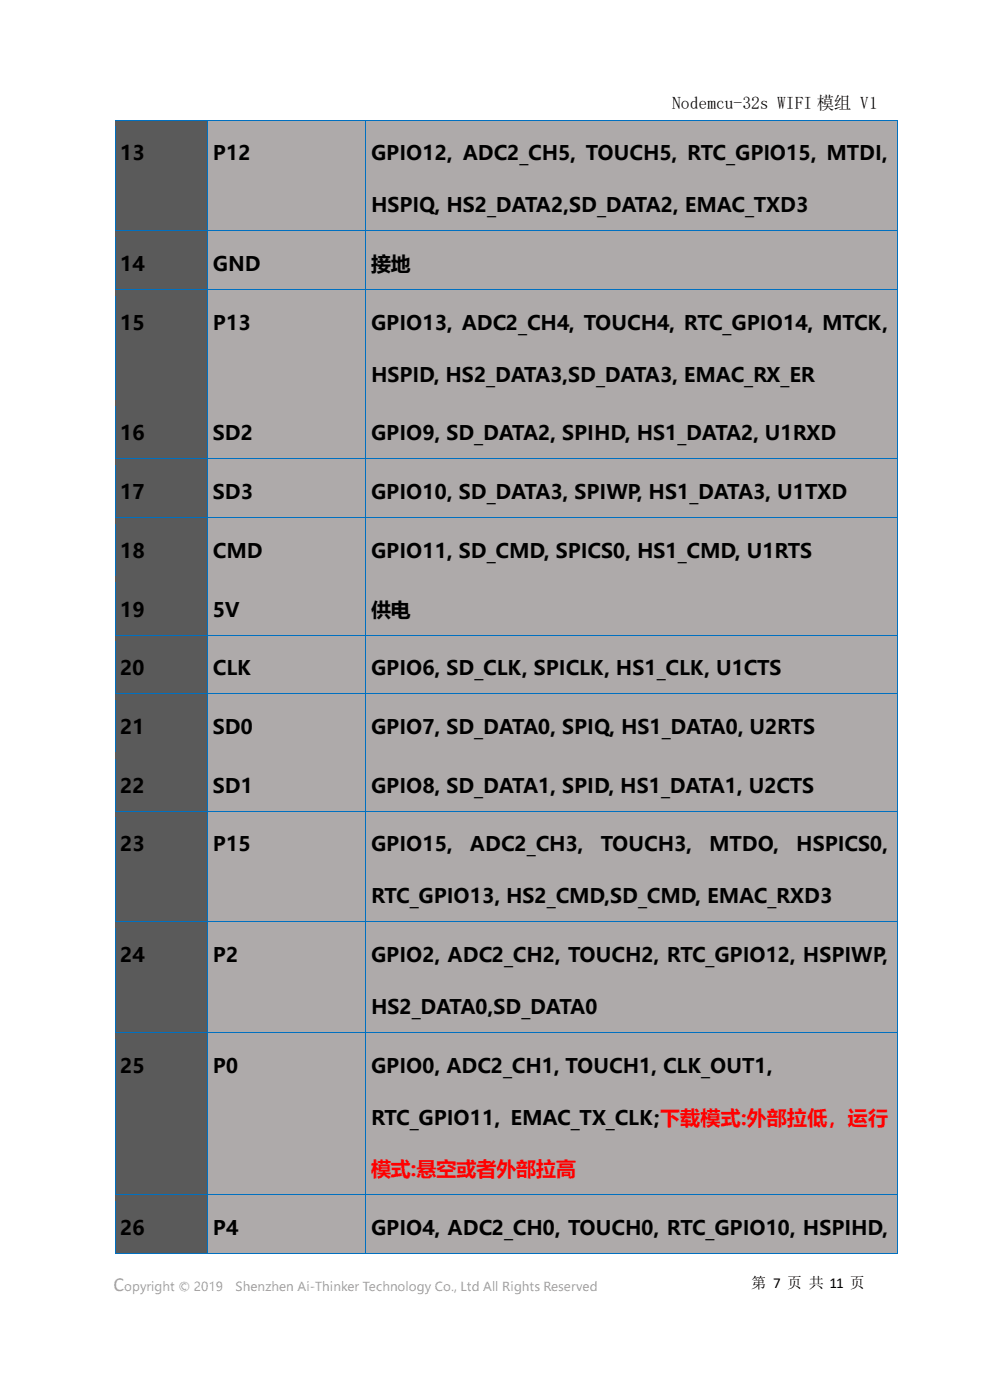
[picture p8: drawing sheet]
<svg xmlns="http://www.w3.org/2000/svg" width="210mm" height="297mm" viewBox="0 0 210 297" stroke-linecap="round" stroke-linejoin="round" font-family="sans-serif">
<defs><g id="words">
<g font-size="4.2">
<text x="25.5" y="34">13</text>
<text x="45.1" y="34">P12</text>
<text x="78.7" y="34">GPIO12, ADC2_CH5, TOUCH5, RTC_GPIO15, MTDI,</text>
<text x="78.7" y="45.1">HSPIQ, HS2_DATA2,SD_DATA2, EMAC_TXD3</text>
<text x="25.5" y="57.5">14</text>
<text x="45.1" y="57.5">GND</text>
<text x="78.7" y="57.5">接地</text>
<text x="25.5" y="70">15</text>
<text x="45.1" y="70">P13</text>
<text x="78.7" y="70">GPIO13, ADC2_CH4, TOUCH4, RTC_GPIO14, MTCK,</text>
<text x="78.7" y="81">HSPID, HS2_DATA3,SD_DATA3, EMAC_RX_ER</text>
<text x="25.5" y="93.4">16</text>
<text x="45.1" y="93.4">SD2</text>
<text x="78.7" y="93.4">GPIO9, SD_DATA2, SPIHD, HS1_DATA2, U1RXD</text>
<text x="25.5" y="105.9">17</text>
<text x="45.1" y="105.9">SD3</text>
<text x="78.7" y="105.9">GPIO10, SD_DATA3, SPIWP, HS1_DATA3, U1TXD</text>
<text x="25.5" y="118.3">18</text>
<text x="45.1" y="118.3">CMD</text>
<text x="78.7" y="118.3">GPIO11, SD_CMD, SPICS0, HS1_CMD, U1RTS</text>
<text x="25.5" y="130.8">19</text>
<text x="45.1" y="130.8">5V</text>
<text x="78.7" y="130.8">供电</text>
<text x="25.5" y="143.3">20</text>
<text x="45.1" y="143.3">CLK</text>
<text x="78.7" y="143.3">GPIO6, SD_CLK, SPICLK, HS1_CLK, U1CTS</text>
<text x="25.5" y="155.7">21</text>
<text x="45.1" y="155.7">SD0</text>
<text x="78.7" y="155.7">GPIO7, SD_DATA0, SPIQ, HS1_DATA0, U2RTS</text>
<text x="25.5" y="168.2">22</text>
<text x="45.1" y="168.2">SD1</text>
<text x="78.7" y="168.2">GPIO8, SD_DATA1, SPID, HS1_DATA1, U2CTS</text>
<text x="25.5" y="180.6">23</text>
<text x="45.1" y="180.6">P15</text>
<text x="78.7" y="180.6">GPIO15,</text>
<text x="99.7" y="180.6">ADC2_CH3,</text>
<text x="127.4" y="180.6">TOUCH3,</text>
<text x="150.4" y="180.6">MTDO,</text>
<text x="168.9" y="180.6">HSPICS0,</text>
<text x="78.7" y="191.7">RTC_GPIO13, HS2_CMD,SD_CMD, EMAC_RXD3</text>
<text x="25.5" y="204.1">24</text>
<text x="45.1" y="204.1">P2</text>
<text x="78.7" y="204.1">GPIO2, ADC2_CH2, TOUCH2, RTC_GPIO12, HSPIWP,</text>
<text x="78.7" y="215.1">HS2_DATA0,SD_DATA0</text>
<text x="25.5" y="227.6">25</text>
<text x="45.1" y="227.6">P0</text>
<text x="78.7" y="227.6">GPIO0, ADC2_CH1, TOUCH1, CLK_OUT1,</text>
<text x="78.7" y="238.6">RTC_GPIO11, EMAC_TX_CLK;下载模式:外部拉低，运行</text>
<text x="25.5" y="262">26</text>
<text x="45.1" y="262">P4</text>
<text x="78.7" y="262">GPIO4, ADC2_CH0, TOUCH0, RTC_GPIO10, HSPIHD,</text>
</g>
<text font-size="4.2" fill="#f00" x="78.7" y="249.6">模式:悬空或者外部拉高</text>
<text font-size="4.2" fill="#a4a4a4" x="24.1" y="273.9">C</text>
<text font-size="3.7" x="142.6" y="23.2">Nodemcu-32s WIFI 模组 V1</text>
<text font-size="3.2" x="159.3" y="273.3">第 7 页 共 11 页</text>
<g font-size="2.6" fill="#a4a4a4">
<text x="26.3" y="273.9">opyright © 2019</text>
<text x="50" y="273.9">Shenzhen Ai-Thinker Technology Co., Ltd All Rights Reserved</text>
</g>
</g></defs>
<g fill="#5a5a5a">
<path d="M24.5 25.6h19.5v23.3h-19.5z" fill-rule="evenodd"/>
<path d="M25.5 26.8h16.5v11.1h-16.5z" fill-rule="evenodd"/>
</g>
<g fill="#aeaaaa">
<path d="M44.1 25.6h33.3v23.3h-33.3z" fill-rule="evenodd"/>
<path d="M45.1 26.8h30.4v11.1h-30.4z" fill-rule="evenodd"/>
<path d="M77.6 25.6h112.7v23.3h-112.7z" fill-rule="evenodd"/>
<path d="M78.7 26.8h109.7v11.1h-109.7z" fill-rule="evenodd"/>
<path d="M78.7 37.9h109.7v11h-109.7z" fill-rule="evenodd"/>
</g>
<g fill="#0070c0">
<path d="M24.3 25.4h.2v1.4h-.2z" fill-rule="evenodd"/>
<path d="M24.3 25.4h.2v.2h-.2z" fill-rule="evenodd"/>
</g>
<path d="M24.5 25.5h19.5" fill="none" stroke="#0070c0" stroke-width=".21"/>
<path d="M24.5 25.6h19.5v1.2h-19.5z" fill-rule="evenodd" fill="#5a5a5a"/>
<g fill="#0070c0">
<path d="M44 25.6h.1v1.2h-.1z" fill-rule="evenodd"/>
<path d="M44 25.4h.1v.2h-.1z" fill-rule="evenodd"/>
</g>
<path d="M44.1 25.5h33.4" fill="none" stroke="#0070c0" stroke-width=".21"/>
<path d="M44.1 25.6h33.4v1.2h-33.4z" fill-rule="evenodd" fill="#aeaaaa"/>
<g fill="#0070c0">
<path d="M77.5 25.6h.2v1.2h-.2z" fill-rule="evenodd"/>
<path d="M77.5 25.4h.2v.2h-.2z" fill-rule="evenodd"/>
</g>
<path d="M77.7 25.5h112.6" fill="none" stroke="#0070c0" stroke-width=".21"/>
<path d="M77.7 25.6h112.6v1.2h-112.6z" fill-rule="evenodd" fill="#aeaaaa"/>
<g fill="#0070c0">
<path d="M190.3 25.4h.2v1.4h-.2z" fill-rule="evenodd"/>
<path d="M190.3 25.4h.2v.2h-.2z" fill-rule="evenodd"/>
</g>
<path d="M24.4 26.8v22.1M44 26.8v22.1M77.6 26.8v22.1M190.4 26.8v22.1" fill="none" stroke="#0070c0" stroke-width=".21"/>
<g fill="#5a5a5a">
<path d="M24.5 49h19.5v12.3h-19.5z" fill-rule="evenodd"/>
<path d="M25.5 50.3h16.5v11h-16.5z" fill-rule="evenodd"/>
</g>
<g fill="#aeaaaa">
<path d="M44.1 49h33.3v12.3h-33.3z" fill-rule="evenodd"/>
<path d="M45.1 50.3h30.4v11h-30.4z" fill-rule="evenodd"/>
<path d="M77.6 49h112.7v12.3h-112.7z" fill-rule="evenodd"/>
<path d="M78.7 50.3h109.7v11h-109.7z" fill-rule="evenodd"/>
</g>
<path d="M24.3 48.9h.2v1.4h-.2z" fill-rule="evenodd" fill="#0070c0"/>
<path d="M24.5 49h19.5" fill="none" stroke="#0070c0" stroke-width=".21"/>
<path d="M24.5 49h19.5v1.3h-19.5z" fill-rule="evenodd" fill="#5a5a5a"/>
<path d="M44 48.9h.1v1.4h-.1z" fill-rule="evenodd" fill="#0070c0"/>
<path d="M44.1 49h33.4" fill="none" stroke="#0070c0" stroke-width=".21"/>
<path d="M44.1 49h33.4v1.3h-33.4z" fill-rule="evenodd" fill="#aeaaaa"/>
<path d="M77.5 48.9h.2v1.4h-.2z" fill-rule="evenodd" fill="#0070c0"/>
<path d="M77.7 49h112.6" fill="none" stroke="#0070c0" stroke-width=".21"/>
<path d="M77.7 49h112.6v1.3h-112.6z" fill-rule="evenodd" fill="#aeaaaa"/>
<path d="M190.3 48.9h.2v1.4h-.2z" fill-rule="evenodd" fill="#0070c0"/>
<path d="M24.4 50.3v11M44 50.3v11M77.6 50.3v11M190.4 50.3v11" fill="none" stroke="#0070c0" stroke-width=".21"/>
<g fill="#5a5a5a">
<path d="M24.5 61.5h19.5v23.3h-19.5z" fill-rule="evenodd"/>
<path d="M25.5 62.8h16.5v11h-16.5z" fill-rule="evenodd"/>
</g>
<g fill="#aeaaaa">
<path d="M44.1 61.5h33.3v23.3h-33.3z" fill-rule="evenodd"/>
<path d="M45.1 62.8h30.4v11h-30.4z" fill-rule="evenodd"/>
<path d="M77.6 61.5h112.7v23.3h-112.7z" fill-rule="evenodd"/>
<path d="M78.7 62.8h109.7v11h-109.7z" fill-rule="evenodd"/>
<path d="M78.7 73.8h109.7v11h-109.7z" fill-rule="evenodd"/>
</g>
<path d="M24.3 61.3h.2v1.5h-.2z" fill-rule="evenodd" fill="#0070c0"/>
<path d="M24.5 61.4h19.5" fill="none" stroke="#0070c0" stroke-width=".21"/>
<path d="M24.5 61.5h19.5v1.3h-19.5z" fill-rule="evenodd" fill="#5a5a5a"/>
<path d="M44 61.3h.1v1.5h-.1z" fill-rule="evenodd" fill="#0070c0"/>
<path d="M44.1 61.4h33.4" fill="none" stroke="#0070c0" stroke-width=".21"/>
<path d="M44.1 61.5h33.4v1.3h-33.4z" fill-rule="evenodd" fill="#aeaaaa"/>
<path d="M77.5 61.3h.2v1.5h-.2z" fill-rule="evenodd" fill="#0070c0"/>
<path d="M77.7 61.4h112.6" fill="none" stroke="#0070c0" stroke-width=".21"/>
<path d="M77.7 61.5h112.6v1.3h-112.6z" fill-rule="evenodd" fill="#aeaaaa"/>
<path d="M190.3 61.3h.2v1.5h-.2z" fill-rule="evenodd" fill="#0070c0"/>
<path d="M24.4 62.8v22M44 62.8v22M77.6 62.8v22M190.4 62.8v22" fill="none" stroke="#0070c0" stroke-width=".21"/>
<g fill="#5a5a5a">
<path d="M24.5 84.9h19.5v12.3h-19.5z" fill-rule="evenodd"/>
<path d="M25.5 86.2h16.5v11h-16.5z" fill-rule="evenodd"/>
</g>
<g fill="#aeaaaa">
<path d="M44.1 84.9h33.3v12.3h-33.3z" fill-rule="evenodd"/>
<path d="M45.1 86.2h30.4v11h-30.4z" fill-rule="evenodd"/>
<path d="M77.6 84.9h112.7v12.3h-112.7z" fill-rule="evenodd"/>
<path d="M78.7 86.2h109.7v11h-109.7z" fill-rule="evenodd"/>
</g>
<path d="M24.3 84.8h.2v1.4h-.2z" fill-rule="evenodd" fill="#0070c0"/>
<path d="M24.5 84.9h19.5" fill="none" stroke="#0070c0" stroke-width=".21"/>
<path d="M24.5 84.9h19.5v1.3h-19.5z" fill-rule="evenodd" fill="#5a5a5a"/>
<path d="M44 84.8h.1v1.4h-.1z" fill-rule="evenodd" fill="#0070c0"/>
<path d="M44.1 84.9h33.4" fill="none" stroke="#0070c0" stroke-width=".21"/>
<path d="M44.1 84.9h33.4v1.3h-33.4z" fill-rule="evenodd" fill="#aeaaaa"/>
<path d="M77.5 84.8h.2v1.4h-.2z" fill-rule="evenodd" fill="#0070c0"/>
<path d="M77.7 84.9h112.6" fill="none" stroke="#0070c0" stroke-width=".21"/>
<path d="M77.7 84.9h112.6v1.3h-112.6z" fill-rule="evenodd" fill="#aeaaaa"/>
<path d="M190.3 84.8h.2v1.4h-.2z" fill-rule="evenodd" fill="#0070c0"/>
<path d="M24.4 86.2v11M44 86.2v11M77.6 86.2v11M190.4 86.2v11" fill="none" stroke="#0070c0" stroke-width=".21"/>
<g fill="#5a5a5a">
<path d="M24.5 97.4h19.5v12.3h-19.5z" fill-rule="evenodd"/>
<path d="M25.5 98.7h16.5v11h-16.5z" fill-rule="evenodd"/>
</g>
<g fill="#aeaaaa">
<path d="M44.1 97.4h33.3v12.3h-33.3z" fill-rule="evenodd"/>
<path d="M45.1 98.7h30.4v11h-30.4z" fill-rule="evenodd"/>
<path d="M77.6 97.4h112.7v12.3h-112.7z" fill-rule="evenodd"/>
<path d="M78.7 98.7h109.7v11h-109.7z" fill-rule="evenodd"/>
</g>
<path d="M24.3 97.2h.2v1.5h-.2z" fill-rule="evenodd" fill="#0070c0"/>
<path d="M24.5 97.3h19.5" fill="none" stroke="#0070c0" stroke-width=".21"/>
<path d="M24.5 97.4h19.5v1.3h-19.5z" fill-rule="evenodd" fill="#5a5a5a"/>
<path d="M44 97.2h.1v1.5h-.1z" fill-rule="evenodd" fill="#0070c0"/>
<path d="M44.1 97.3h33.4" fill="none" stroke="#0070c0" stroke-width=".21"/>
<path d="M44.1 97.4h33.4v1.3h-33.4z" fill-rule="evenodd" fill="#aeaaaa"/>
<path d="M77.5 97.2h.2v1.5h-.2z" fill-rule="evenodd" fill="#0070c0"/>
<path d="M77.7 97.3h112.6" fill="none" stroke="#0070c0" stroke-width=".21"/>
<path d="M77.7 97.4h112.6v1.3h-112.6z" fill-rule="evenodd" fill="#aeaaaa"/>
<path d="M190.3 97.2h.2v1.5h-.2z" fill-rule="evenodd" fill="#0070c0"/>
<path d="M24.4 98.7v11M44 98.7v11M77.6 98.7v11M190.4 98.7v11" fill="none" stroke="#0070c0" stroke-width=".21"/>
<g fill="#5a5a5a">
<path d="M24.5 109.8h19.5v12.3h-19.5z" fill-rule="evenodd"/>
<path d="M25.5 111.1h16.5v11h-16.5z" fill-rule="evenodd"/>
</g>
<g fill="#aeaaaa">
<path d="M44.1 109.8h33.3v12.3h-33.3z" fill-rule="evenodd"/>
<path d="M45.1 111.1h30.4v11h-30.4z" fill-rule="evenodd"/>
<path d="M77.6 109.8h112.7v12.3h-112.7z" fill-rule="evenodd"/>
<path d="M78.7 111.1h109.7v11h-109.7z" fill-rule="evenodd"/>
</g>
<path d="M24.3 109.7h.2v1.4h-.2z" fill-rule="evenodd" fill="#0070c0"/>
<path d="M24.5 109.8h19.5" fill="none" stroke="#0070c0" stroke-width=".21"/>
<path d="M24.5 109.8h19.5v1.3h-19.5z" fill-rule="evenodd" fill="#5a5a5a"/>
<path d="M44 109.7h.1v1.4h-.1z" fill-rule="evenodd" fill="#0070c0"/>
<path d="M44.1 109.8h33.4" fill="none" stroke="#0070c0" stroke-width=".21"/>
<path d="M44.1 109.8h33.4v1.3h-33.4z" fill-rule="evenodd" fill="#aeaaaa"/>
<path d="M77.5 109.7h.2v1.4h-.2z" fill-rule="evenodd" fill="#0070c0"/>
<path d="M77.7 109.8h112.6" fill="none" stroke="#0070c0" stroke-width=".21"/>
<path d="M77.7 109.8h112.6v1.3h-112.6z" fill-rule="evenodd" fill="#aeaaaa"/>
<path d="M190.3 109.7h.2v1.4h-.2z" fill-rule="evenodd" fill="#0070c0"/>
<path d="M24.4 111.1v11M44 111.1v11M77.6 111.1v11M190.4 111.1v11" fill="none" stroke="#0070c0" stroke-width=".21"/>
<g fill="#5a5a5a">
<path d="M24.5 122.4h19.5v12.3h-19.5z" fill-rule="evenodd"/>
<path d="M25.5 123.6h16.5v11.1h-16.5z" fill-rule="evenodd"/>
</g>
<g fill="#aeaaaa">
<path d="M44.1 122.4h33.3v12.3h-33.3z" fill-rule="evenodd"/>
<path d="M45.1 123.6h30.4v11.1h-30.4z" fill-rule="evenodd"/>
<path d="M77.6 122.4h112.7v12.3h-112.7z" fill-rule="evenodd"/>
<path d="M78.7 123.6h109.7v11.1h-109.7z" fill-rule="evenodd"/>
</g>
<path d="M24.3 122.1h.2v1.5h-.2z" fill-rule="evenodd" fill="#0070c0"/>
<path d="M24.5 122.2h19.5" fill="none" stroke="#0070c0" stroke-width=".21"/>
<path d="M24.5 122.3h19.5v1.3h-19.5z" fill-rule="evenodd" fill="#5a5a5a"/>
<path d="M44 122.1h.1v1.5h-.1z" fill-rule="evenodd" fill="#0070c0"/>
<path d="M44.1 122.2h33.4" fill="none" stroke="#0070c0" stroke-width=".21"/>
<path d="M44.1 122.3h33.4v1.3h-33.4z" fill-rule="evenodd" fill="#aeaaaa"/>
<path d="M77.5 122.1h.2v1.5h-.2z" fill-rule="evenodd" fill="#0070c0"/>
<path d="M77.7 122.2h112.6" fill="none" stroke="#0070c0" stroke-width=".21"/>
<path d="M77.7 122.3h112.6v1.3h-112.6z" fill-rule="evenodd" fill="#aeaaaa"/>
<path d="M190.3 122.1h.2v1.5h-.2z" fill-rule="evenodd" fill="#0070c0"/>
<path d="M24.4 123.6v11.1M44 123.6v11.1M77.6 123.6v11.1M190.4 123.6v11.1" fill="none" stroke="#0070c0" stroke-width=".21"/>
<g fill="#5a5a5a">
<path d="M24.5 134.8h19.5v12.3h-19.5z" fill-rule="evenodd"/>
<path d="M25.5 136.1h16.5v11h-16.5z" fill-rule="evenodd"/>
</g>
<g fill="#aeaaaa">
<path d="M44.1 134.8h33.3v12.3h-33.3z" fill-rule="evenodd"/>
<path d="M45.1 136.1h30.4v11h-30.4z" fill-rule="evenodd"/>
<path d="M77.6 134.8h112.7v12.3h-112.7z" fill-rule="evenodd"/>
<path d="M78.7 136.1h109.7v11h-109.7z" fill-rule="evenodd"/>
</g>
<path d="M24.3 134.7h.2v1.4h-.2z" fill-rule="evenodd" fill="#0070c0"/>
<path d="M24.5 134.7h19.5" fill="none" stroke="#0070c0" stroke-width=".21"/>
<path d="M24.5 134.8h19.5v1.3h-19.5z" fill-rule="evenodd" fill="#5a5a5a"/>
<path d="M44 134.7h.1v1.4h-.1z" fill-rule="evenodd" fill="#0070c0"/>
<path d="M44.1 134.7h33.4" fill="none" stroke="#0070c0" stroke-width=".21"/>
<path d="M44.1 134.8h33.4v1.3h-33.4z" fill-rule="evenodd" fill="#aeaaaa"/>
<path d="M77.5 134.7h.2v1.4h-.2z" fill-rule="evenodd" fill="#0070c0"/>
<path d="M77.7 134.7h112.6" fill="none" stroke="#0070c0" stroke-width=".21"/>
<path d="M77.7 134.8h112.6v1.3h-112.6z" fill-rule="evenodd" fill="#aeaaaa"/>
<path d="M190.3 134.7h.2v1.4h-.2z" fill-rule="evenodd" fill="#0070c0"/>
<path d="M24.4 136.1v11M44 136.1v11M77.6 136.1v11M190.4 136.1v11" fill="none" stroke="#0070c0" stroke-width=".21"/>
<g fill="#5a5a5a">
<path d="M24.5 147.3h19.5v12.3h-19.5z" fill-rule="evenodd"/>
<path d="M25.5 148.5h16.5v11.1h-16.5z" fill-rule="evenodd"/>
</g>
<g fill="#aeaaaa">
<path d="M44.1 147.3h33.3v12.3h-33.3z" fill-rule="evenodd"/>
<path d="M45.1 148.5h30.4v11.1h-30.4z" fill-rule="evenodd"/>
<path d="M77.6 147.3h112.7v12.3h-112.7z" fill-rule="evenodd"/>
<path d="M78.7 148.5h109.7v11.1h-109.7z" fill-rule="evenodd"/>
</g>
<path d="M24.3 147.1h.2v1.4h-.2z" fill-rule="evenodd" fill="#0070c0"/>
<path d="M24.5 147.2h19.5" fill="none" stroke="#0070c0" stroke-width=".21"/>
<path d="M24.5 147.3h19.5v1.2h-19.5z" fill-rule="evenodd" fill="#5a5a5a"/>
<path d="M44 147.1h.1v1.4h-.1z" fill-rule="evenodd" fill="#0070c0"/>
<path d="M44.1 147.2h33.4" fill="none" stroke="#0070c0" stroke-width=".21"/>
<path d="M44.1 147.3h33.4v1.2h-33.4z" fill-rule="evenodd" fill="#aeaaaa"/>
<path d="M77.5 147.1h.2v1.4h-.2z" fill-rule="evenodd" fill="#0070c0"/>
<path d="M77.7 147.2h112.6" fill="none" stroke="#0070c0" stroke-width=".21"/>
<path d="M77.7 147.3h112.6v1.2h-112.6z" fill-rule="evenodd" fill="#aeaaaa"/>
<path d="M190.3 147.1h.2v1.4h-.2z" fill-rule="evenodd" fill="#0070c0"/>
<path d="M24.4 148.5v11.1M44 148.5v11.1M77.6 148.5v11.1M190.4 148.5v11.1" fill="none" stroke="#0070c0" stroke-width=".21"/>
<g fill="#5a5a5a">
<path d="M24.5 159.7h19.5v12.3h-19.5z" fill-rule="evenodd"/>
<path d="M25.5 161h16.5v11h-16.5z" fill-rule="evenodd"/>
</g>
<g fill="#aeaaaa">
<path d="M44.1 159.7h33.3v12.3h-33.3z" fill-rule="evenodd"/>
<path d="M45.1 161h30.4v11h-30.4z" fill-rule="evenodd"/>
<path d="M77.6 159.7h112.7v12.3h-112.7z" fill-rule="evenodd"/>
<path d="M78.7 161h109.7v11h-109.7z" fill-rule="evenodd"/>
</g>
<path d="M24.3 159.6h.2v1.4h-.2z" fill-rule="evenodd" fill="#0070c0"/>
<path d="M24.5 159.6h19.5" fill="none" stroke="#0070c0" stroke-width=".21"/>
<path d="M24.5 159.7h19.5v1.3h-19.5z" fill-rule="evenodd" fill="#5a5a5a"/>
<path d="M44 159.6h.1v1.4h-.1z" fill-rule="evenodd" fill="#0070c0"/>
<path d="M44.1 159.6h33.4" fill="none" stroke="#0070c0" stroke-width=".21"/>
<path d="M44.1 159.7h33.4v1.3h-33.4z" fill-rule="evenodd" fill="#aeaaaa"/>
<path d="M77.5 159.6h.2v1.4h-.2z" fill-rule="evenodd" fill="#0070c0"/>
<path d="M77.7 159.6h112.6" fill="none" stroke="#0070c0" stroke-width=".21"/>
<path d="M77.7 159.7h112.6v1.3h-112.6z" fill-rule="evenodd" fill="#aeaaaa"/>
<path d="M190.3 159.6h.2v1.4h-.2z" fill-rule="evenodd" fill="#0070c0"/>
<path d="M24.4 161v11M44 161v11M77.6 161v11M190.4 161v11" fill="none" stroke="#0070c0" stroke-width=".21"/>
<g fill="#5a5a5a">
<path d="M24.5 172.2h19.5v23.3h-19.5z" fill-rule="evenodd"/>
<path d="M25.5 173.4h16.5v11.1h-16.5z" fill-rule="evenodd"/>
</g>
<g fill="#aeaaaa">
<path d="M44.1 172.2h33.3v23.3h-33.3z" fill-rule="evenodd"/>
<path d="M45.1 173.4h30.4v11.1h-30.4z" fill-rule="evenodd"/>
<path d="M77.6 172.2h112.7v23.3h-112.7z" fill-rule="evenodd"/>
<path d="M78.7 173.4h109.7v11.1h-109.7z" fill-rule="evenodd"/>
<path d="M78.7 184.5h109.7v11h-109.7z" fill-rule="evenodd"/>
</g>
<path d="M24.3 172h.2v1.4h-.2z" fill-rule="evenodd" fill="#0070c0"/>
<path d="M24.5 172.1h19.5" fill="none" stroke="#0070c0" stroke-width=".21"/>
<path d="M24.5 172.2h19.5v1.2h-19.5z" fill-rule="evenodd" fill="#5a5a5a"/>
<path d="M44 172h.1v1.4h-.1z" fill-rule="evenodd" fill="#0070c0"/>
<path d="M44.1 172.1h33.4" fill="none" stroke="#0070c0" stroke-width=".21"/>
<path d="M44.1 172.2h33.4v1.2h-33.4z" fill-rule="evenodd" fill="#aeaaaa"/>
<path d="M77.5 172h.2v1.4h-.2z" fill-rule="evenodd" fill="#0070c0"/>
<path d="M77.7 172.1h112.6" fill="none" stroke="#0070c0" stroke-width=".21"/>
<path d="M77.7 172.2h112.6v1.2h-112.6z" fill-rule="evenodd" fill="#aeaaaa"/>
<path d="M190.3 172h.2v1.4h-.2z" fill-rule="evenodd" fill="#0070c0"/>
<path d="M24.4 173.4v22.1M44 173.4v22.1M77.6 173.4v22.1M190.4 173.4v22.1" fill="none" stroke="#0070c0" stroke-width=".21"/>
<g fill="#5a5a5a">
<path d="M24.5 195.6h19.5v23.3h-19.5z" fill-rule="evenodd"/>
<path d="M25.5 196.9h16.5v11h-16.5z" fill-rule="evenodd"/>
</g>
<g fill="#aeaaaa">
<path d="M44.1 195.6h33.3v23.3h-33.3z" fill-rule="evenodd"/>
<path d="M45.1 196.9h30.4v11h-30.4z" fill-rule="evenodd"/>
<path d="M77.6 195.6h112.7v23.3h-112.7z" fill-rule="evenodd"/>
<path d="M78.7 196.9h109.7v11h-109.7z" fill-rule="evenodd"/>
<path d="M78.7 207.9h109.7v11h-109.7z" fill-rule="evenodd"/>
</g>
<path d="M24.3 195.5h.2v1.4h-.2z" fill-rule="evenodd" fill="#0070c0"/>
<path d="M24.5 195.6h19.5" fill="none" stroke="#0070c0" stroke-width=".21"/>
<path d="M24.5 195.6h19.5v1.3h-19.5z" fill-rule="evenodd" fill="#5a5a5a"/>
<path d="M44 195.5h.1v1.4h-.1z" fill-rule="evenodd" fill="#0070c0"/>
<path d="M44.1 195.6h33.4" fill="none" stroke="#0070c0" stroke-width=".21"/>
<path d="M44.1 195.6h33.4v1.3h-33.4z" fill-rule="evenodd" fill="#aeaaaa"/>
<path d="M77.5 195.5h.2v1.4h-.2z" fill-rule="evenodd" fill="#0070c0"/>
<path d="M77.7 195.6h112.6" fill="none" stroke="#0070c0" stroke-width=".21"/>
<path d="M77.7 195.6h112.6v1.3h-112.6z" fill-rule="evenodd" fill="#aeaaaa"/>
<path d="M190.3 195.5h.2v1.4h-.2z" fill-rule="evenodd" fill="#0070c0"/>
<path d="M24.4 196.9v22M44 196.9v22M77.6 196.9v22M190.4 196.9v22" fill="none" stroke="#0070c0" stroke-width=".21"/>
<g fill="#5a5a5a">
<path d="M24.5 219.1h19.5v34.3h-19.5z" fill-rule="evenodd"/>
<path d="M25.5 220.4h16.5v11h-16.5z" fill-rule="evenodd"/>
</g>
<g fill="#aeaaaa">
<path d="M44.1 219.1h33.3v34.3h-33.3z" fill-rule="evenodd"/>
<path d="M45.1 220.4h30.4v11h-30.4z" fill-rule="evenodd"/>
<path d="M77.6 219.1h112.7v34.3h-112.7z" fill-rule="evenodd"/>
<path d="M78.7 220.4h109.7v11h-109.7z" fill-rule="evenodd"/>
<path d="M78.7 231.4h109.7v11h-109.7z" fill-rule="evenodd"/>
<path d="M78.7 242.4h109.7v11h-109.7z" fill-rule="evenodd"/>
</g>
<path d="M24.3 218.9h.2v1.5h-.2z" fill-rule="evenodd" fill="#0070c0"/>
<path d="M24.5 219h19.5" fill="none" stroke="#0070c0" stroke-width=".21"/>
<path d="M24.5 219.1h19.5v1.3h-19.5z" fill-rule="evenodd" fill="#5a5a5a"/>
<path d="M44 218.9h.1v1.5h-.1z" fill-rule="evenodd" fill="#0070c0"/>
<path d="M44.1 219h33.4" fill="none" stroke="#0070c0" stroke-width=".21"/>
<path d="M44.1 219.1h33.4v1.3h-33.4z" fill-rule="evenodd" fill="#aeaaaa"/>
<path d="M77.5 218.9h.2v1.5h-.2z" fill-rule="evenodd" fill="#0070c0"/>
<path d="M77.7 219h112.6" fill="none" stroke="#0070c0" stroke-width=".21"/>
<path d="M77.7 219.1h112.6v1.3h-112.6z" fill-rule="evenodd" fill="#aeaaaa"/>
<path d="M190.3 218.9h.2v1.5h-.2z" fill-rule="evenodd" fill="#0070c0"/>
<path d="M24.4 220.4v33M44 220.4v33M77.6 220.4v33M190.4 220.4v33" fill="none" stroke="#0070c0" stroke-width=".21"/>
<g fill="#5a5a5a">
<path d="M24.5 253.6h19.5v12.2h-19.5z" fill-rule="evenodd"/>
<path d="M25.5 254.8h16.5v11h-16.5z" fill-rule="evenodd"/>
</g>
<g fill="#aeaaaa">
<path d="M44.1 253.6h33.3v12.2h-33.3z" fill-rule="evenodd"/>
<path d="M45.1 254.8h30.4v11h-30.4z" fill-rule="evenodd"/>
<path d="M77.6 253.6h112.7v12.2h-112.7z" fill-rule="evenodd"/>
<path d="M78.7 254.8h109.7v11h-109.7z" fill-rule="evenodd"/>
</g>
<path d="M24.3 253.4h.2v1.4h-.2z" fill-rule="evenodd" fill="#0070c0"/>
<path d="M24.5 253.5h19.5" fill="none" stroke="#0070c0" stroke-width=".21"/>
<path d="M24.5 253.6h19.5v1.2h-19.5z" fill-rule="evenodd" fill="#5a5a5a"/>
<path d="M44 253.4h.1v1.4h-.1z" fill-rule="evenodd" fill="#0070c0"/>
<path d="M44.1 253.5h33.4" fill="none" stroke="#0070c0" stroke-width=".21"/>
<path d="M44.1 253.6h33.4v1.2h-33.4z" fill-rule="evenodd" fill="#aeaaaa"/>
<path d="M77.5 253.4h.2v1.4h-.2z" fill-rule="evenodd" fill="#0070c0"/>
<path d="M77.7 253.5h112.6" fill="none" stroke="#0070c0" stroke-width=".21"/>
<path d="M77.7 253.6h112.6v1.2h-112.6z" fill-rule="evenodd" fill="#aeaaaa"/>
<path d="M190.3 253.4h.2v1.4h-.2z" fill-rule="evenodd" fill="#0070c0"/>
<path d="M24.4 254.8v11" fill="none" stroke="#0070c0" stroke-width=".21"/>
<g fill="#0070c0">
<path d="M24.3 265.8h.2v.2h-.2z" fill-rule="evenodd"/>
<path d="M24.3 265.8h.2v.2h-.2z" fill-rule="evenodd"/>
</g>
<path d="M44 254.8v11M24.5 265.9h19.5" fill="none" stroke="#0070c0" stroke-width=".21"/>
<path d="M44 265.8h.1v.2h-.1z" fill-rule="evenodd" fill="#0070c0"/>
<path d="M77.6 254.8v11M44.1 265.9h33.4" fill="none" stroke="#0070c0" stroke-width=".21"/>
<path d="M77.5 265.8h.2v.2h-.2z" fill-rule="evenodd" fill="#0070c0"/>
<path d="M190.4 254.8v11M77.7 265.9h112.6" fill="none" stroke="#0070c0" stroke-width=".21"/>
<g fill="#0070c0">
<path d="M190.3 265.8h.2v.2h-.2z" fill-rule="evenodd"/>
<path d="M190.3 265.8h.2v.2h-.2z" fill-rule="evenodd"/>
</g>
<use href="#words"/>
</svg>
